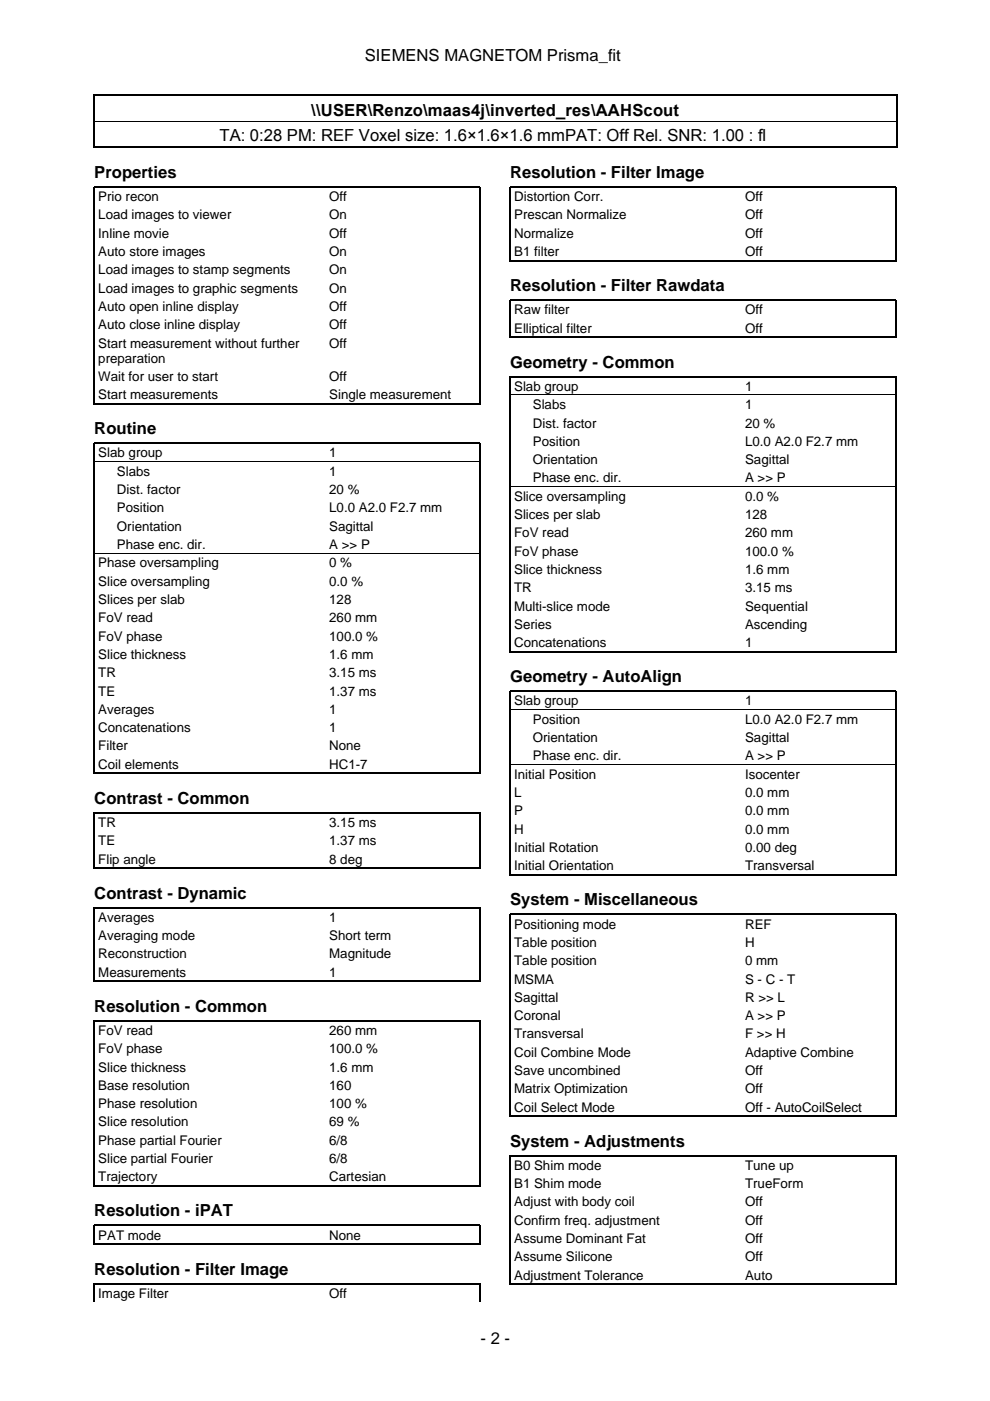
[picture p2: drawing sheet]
<svg xmlns="http://www.w3.org/2000/svg" width="210mm" height="297mm" viewBox="0 0 210 297" stroke-linecap="round" stroke-linejoin="round" font-family="sans-serif">
<defs><g id="words">
<g font-size="3.5">
<text x="77.4" y="12.9">SIEMENS MAGNETOM Prisma_fit</text>
<text x="46.5" y="29.9">TA: 0:28 PM: REF Voxel size: 1.6×1.6×1.6 mmPAT: Off Rel. SNR: 1.00 : fl</text>
<text x="66" y="24.6">\\USER\Renzo\maas4j\inverted_res\AAHScout</text>
<text x="20" y="37.7">Properties</text>
<text x="108.2" y="37.7">Resolution - Filter Image</text>
<text x="108.2" y="61.7">Resolution - Filter Rawdata</text>
<text x="108.2" y="77.9">Geometry - Common</text>
<text x="20" y="92">Routine</text>
<text x="108.2" y="144.6">Geometry - AutoAlign</text>
<text x="20" y="170.4">Contrast - Common</text>
<text x="20" y="190.5">Contrast - Dynamic</text>
<text x="108.2" y="191.9">System - Miscellaneous</text>
<text x="20" y="214.5">Resolution - Common</text>
<text x="108.2" y="243.1">System - Adjustments</text>
<text x="20" y="257.9">Resolution - iPAT</text>
<text x="20" y="270.2">Resolution - Filter Image</text>
<text x="101.9" y="284.9">- 2 -</text>
</g>
<g font-size="2.8">
<text x="20.8" y="42.6">Prio recon</text>
<text x="20.8" y="46.5">Load images to viewer</text>
<text x="69.8" y="42.6">Off</text>
<text x="69.8" y="46.5">On</text>
<text x="109" y="42.6">Distortion Corr.</text>
<text x="109" y="46.5">Prescan Normalize</text>
<text x="158" y="42.6">Off</text>
<text x="158" y="46.5">Off</text>
<text x="20.8" y="50.4">Inline movie</text>
<text x="69.8" y="50.4">Off</text>
<text x="109" y="50.4">Normalize</text>
<text x="158" y="50.4">Off</text>
<text x="20.8" y="54.3">Auto store images</text>
<text x="20.8" y="58.2">Load images to stamp segments</text>
<text x="69.8" y="54.3">On</text>
<text x="69.8" y="58.2">On</text>
<text x="109" y="54.3">B1 filter</text>
<text x="158" y="54.3">Off</text>
<text x="20.8" y="62.1">Load images to graphic segments</text>
<text x="20.8" y="65.9">Auto open inline display</text>
<text x="69.8" y="62.1">On</text>
<text x="69.8" y="65.9">Off</text>
<text x="20.8" y="69.8">Auto close inline display</text>
<text x="69.8" y="69.8">Off</text>
<text x="109" y="66.6">Raw filter</text>
<text x="109" y="70.5">Elliptical filter</text>
<text x="158" y="66.6">Off</text>
<text x="158" y="70.5">Off</text>
<text x="20.8" y="73.7">Start measurement without further</text>
<text x="20.8" y="76.9">preparation</text>
<text x="69.8" y="73.7">Off</text>
<text x="20.8" y="80.7">Wait for user to start</text>
<text x="69.8" y="80.7">Off</text>
<text x="109" y="82.9">Slab group</text>
<text x="158" y="82.9">1</text>
<text x="20.8" y="84.6">Start measurements</text>
<text x="69.8" y="84.6">Single measurement</text>
<text x="113" y="86.8">Slabs</text>
<text x="158" y="86.8">1</text>
<text x="113" y="90.6">Dist. factor</text>
<text x="113" y="94.5">Position</text>
<text x="158" y="90.6">20 %</text>
<text x="158" y="94.5">L0.0 A2.0 F2.7 mm</text>
<text x="20.8" y="97">Slab group</text>
<text x="24.8" y="100.9">Slabs</text>
<text x="69.8" y="97">1</text>
<text x="69.8" y="100.9">1</text>
<text x="113" y="98.4">Orientation</text>
<text x="158" y="98.4">Sagittal</text>
<text x="24.8" y="104.8">Dist. factor</text>
<text x="69.8" y="104.8">20 %</text>
<text x="109" y="106.2">Slice oversampling</text>
<text x="113" y="102.3">Phase enc. dir.</text>
<text x="158" y="102.3">A &gt;&gt; P</text>
<text x="158" y="106.2">0.0 %</text>
<text x="24.8" y="108.6">Position</text>
<text x="24.8" y="112.5">Orientation</text>
<text x="69.8" y="108.6">L0.0 A2.0 F2.7 mm</text>
<text x="69.8" y="112.5">Sagittal</text>
<text x="109" y="110.1">Slices per slab</text>
<text x="109" y="113.9">FoV read</text>
<text x="158" y="110.1">128</text>
<text x="158" y="113.9">260 mm</text>
<text x="24.8" y="116.4">Phase enc. dir.</text>
<text x="69.8" y="116.4">A &gt;&gt; P</text>
<text x="109" y="117.8">FoV phase</text>
<text x="158" y="117.8">100.0 %</text>
<text x="20.8" y="120.3">Phase oversampling</text>
<text x="20.8" y="124.2">Slice oversampling</text>
<text x="69.8" y="120.3">0 %</text>
<text x="69.8" y="124.2">0.0 %</text>
<text x="109" y="121.7">Slice thickness</text>
<text x="109" y="125.6">TR</text>
<text x="158" y="121.7">1.6 mm</text>
<text x="158" y="125.6">3.15 ms</text>
<text x="20.8" y="128.1">Slices per slab</text>
<text x="20.8" y="131.9">FoV read</text>
<text x="69.8" y="128.1">128</text>
<text x="69.8" y="131.9">260 mm</text>
<text x="109" y="129.5">Multi-slice mode</text>
<text x="158" y="129.5">Sequential</text>
<text x="20.8" y="135.8">FoV phase</text>
<text x="69.8" y="135.8">100.0 %</text>
<text x="109" y="133.3">Series</text>
<text x="109" y="137.2">Concatenations</text>
<text x="158" y="133.3">Ascending</text>
<text x="158" y="137.2">1</text>
<text x="20.8" y="139.7">Slice thickness</text>
<text x="20.8" y="143.6">TR</text>
<text x="69.8" y="139.7">1.6 mm</text>
<text x="69.8" y="143.6">3.15 ms</text>
<text x="20.8" y="147.5">TE</text>
<text x="69.8" y="147.5">1.37 ms</text>
<text x="109" y="149.6">Slab group</text>
<text x="158" y="149.6">1</text>
<text x="20.8" y="151.3">Averages</text>
<text x="20.8" y="155.2">Concatenations</text>
<text x="69.8" y="151.3">1</text>
<text x="69.8" y="155.2">1</text>
<text x="113" y="153.5">Position</text>
<text x="158" y="153.5">L0.0 A2.0 F2.7 mm</text>
<text x="20.8" y="159.1">Filter</text>
<text x="69.8" y="159.1">None</text>
<text x="113" y="157.3">Orientation</text>
<text x="113" y="161.2">Phase enc. dir.</text>
<text x="158" y="157.3">Sagittal</text>
<text x="158" y="161.2">A &gt;&gt; P</text>
<text x="20.8" y="163">Coil elements</text>
<text x="69.8" y="163">HC1-7</text>
<text x="109" y="165.1">Initial Position</text>
<text x="158" y="165.1">Isocenter</text>
<text x="109" y="169">L</text>
<text x="109" y="172.9">P</text>
<text x="158" y="169">0.0 mm</text>
<text x="158" y="172.9">0.0 mm</text>
<text x="20.8" y="175.3">TR</text>
<text x="20.8" y="179.2">TE</text>
<text x="69.8" y="175.3">3.15 ms</text>
<text x="69.8" y="179.2">1.37 ms</text>
<text x="109" y="176.8">H</text>
<text x="158" y="176.8">0.0 mm</text>
<text x="20.8" y="183.1">Flip angle</text>
<text x="69.8" y="183.1">8 deg</text>
<text x="109" y="180.7">Initial Rotation</text>
<text x="109" y="184.5">Initial Orientation</text>
<text x="158" y="180.7">0.00 deg</text>
<text x="158" y="184.5">Transversal</text>
<text x="20.8" y="195.4">Averages</text>
<text x="69.8" y="195.4">1</text>
<text x="109" y="196.9">Positioning mode</text>
<text x="158" y="196.9">REF</text>
<text x="20.8" y="199.3">Averaging mode</text>
<text x="20.8" y="203.2">Reconstruction</text>
<text x="69.8" y="199.3">Short term</text>
<text x="69.8" y="203.2">Magnitude</text>
<text x="109" y="200.8">Table position</text>
<text x="158" y="200.8">H</text>
<text x="20.8" y="207.1">Measurements</text>
<text x="69.8" y="207.1">1</text>
<text x="109" y="204.6">Table position</text>
<text x="109" y="208.5">MSMA</text>
<text x="158" y="204.6">0 mm</text>
<text x="158" y="208.5">S - C - T</text>
<text x="109" y="212.4">Sagittal</text>
<text x="158" y="212.4">R &gt;&gt; L</text>
<text x="20.8" y="219.4">FoV read</text>
<text x="69.8" y="219.4">260 mm</text>
<text x="109" y="216.3">Coronal</text>
<text x="109" y="220.2">Transversal</text>
<text x="158" y="216.3">A &gt;&gt; P</text>
<text x="158" y="220.2">F &gt;&gt; H</text>
<text x="20.8" y="223.3">FoV phase</text>
<text x="20.8" y="227.2">Slice thickness</text>
<text x="69.8" y="223.3">100.0 %</text>
<text x="69.8" y="227.2">1.6 mm</text>
<text x="109" y="224">Coil Combine Mode</text>
<text x="109" y="227.9">Save uncombined</text>
<text x="158" y="224">Adaptive Combine</text>
<text x="158" y="227.9">Off</text>
<text x="20.8" y="231.1">Base resolution</text>
<text x="69.8" y="231.1">160</text>
<text x="109" y="231.8">Matrix Optimization</text>
<text x="158" y="231.8">Off</text>
<text x="20.8" y="234.9">Phase resolution</text>
<text x="20.8" y="238.8">Slice resolution</text>
<text x="69.8" y="234.9">100 %</text>
<text x="69.8" y="238.8">69 %</text>
<text x="109" y="235.7">Coil Select Mode</text>
<text x="158" y="235.7">Off - AutoCoilSelect</text>
<text x="20.8" y="242.7">Phase partial Fourier</text>
<text x="69.8" y="242.7">6/8</text>
<text x="20.8" y="246.6">Slice partial Fourier</text>
<text x="20.8" y="250.5">Trajectory</text>
<text x="69.8" y="246.6">6/8</text>
<text x="69.8" y="250.5">Cartesian</text>
<text x="109" y="248">B0 Shim mode</text>
<text x="109" y="251.9">B1 Shim mode</text>
<text x="158" y="248">Tune up</text>
<text x="158" y="251.9">TrueForm</text>
<text x="109" y="255.8">Adjust with body coil</text>
<text x="158" y="255.8">Off</text>
<text x="20.8" y="262.8">PAT mode</text>
<text x="69.8" y="262.8">None</text>
<text x="109" y="259.7">Confirm freq. adjustment</text>
<text x="109" y="263.6">Assume Dominant Fat</text>
<text x="158" y="259.7">Off</text>
<text x="158" y="263.6">Off</text>
<text x="109" y="267.4">Assume Silicone</text>
<text x="158" y="267.4">Off</text>
<text x="20.8" y="275.2">Image Filter</text>
<text x="69.8" y="275.2">Off</text>
<text x="109" y="271.3">Adjustment Tolerance</text>
<text x="158" y="271.3">Auto</text>
</g>
</g></defs>
<g fill="none" stroke="#000" stroke-width=".26">
<path d="M19.9 20v11.3M20 20.2h170M20 31.2h170M190.1 20v11.3M108.2 55.4v-15.8h81.8v15.8M108.3 55.3h81.6M108.2 71.6v-8h81.8v8M108.3 71.5h81.6M20 85.8v-46.2h81.8v46.2M20.1 85.6h81.6M108.2 138.4v-58.5h81.8v58.5M108.3 138.2h81.6"/>
<path d="M20 164.1v-70.1h81.8v70.1M20.1 164h81.6M20 184.2v-11.9h81.8v11.9M20.1 184.1h81.6M108.2 185.7v-39.1h81.8v39.1M108.3 185.5h81.6M20 208.2v-15.8h81.8v15.8M20.1 208.1h81.6M108.2 236.8v-42.9h81.8v42.9M108.3 236.7h81.6M20 251.6v-35.2h81.8v35.2M20.1 251.5h81.6"/>
<path d="M20 263.9v-4.1h81.8v4.1M20 276v-3.9h81.8v3.9M20.1 263.8h81.6M108.2 272.4v-27.4h81.8v27.4M108.3 272.3h81.6"/>
</g>
<path d="M20 25.7h170M20.1 97.8h81.6M108.3 83.7h81.6M20.1 117.3h81.6M108.3 103.2h81.6M108.3 150.4h81.6M108.3 162.1h81.6" fill="none" stroke="#000" stroke-width=".21"/>
<use href="#words"/>
</svg>
